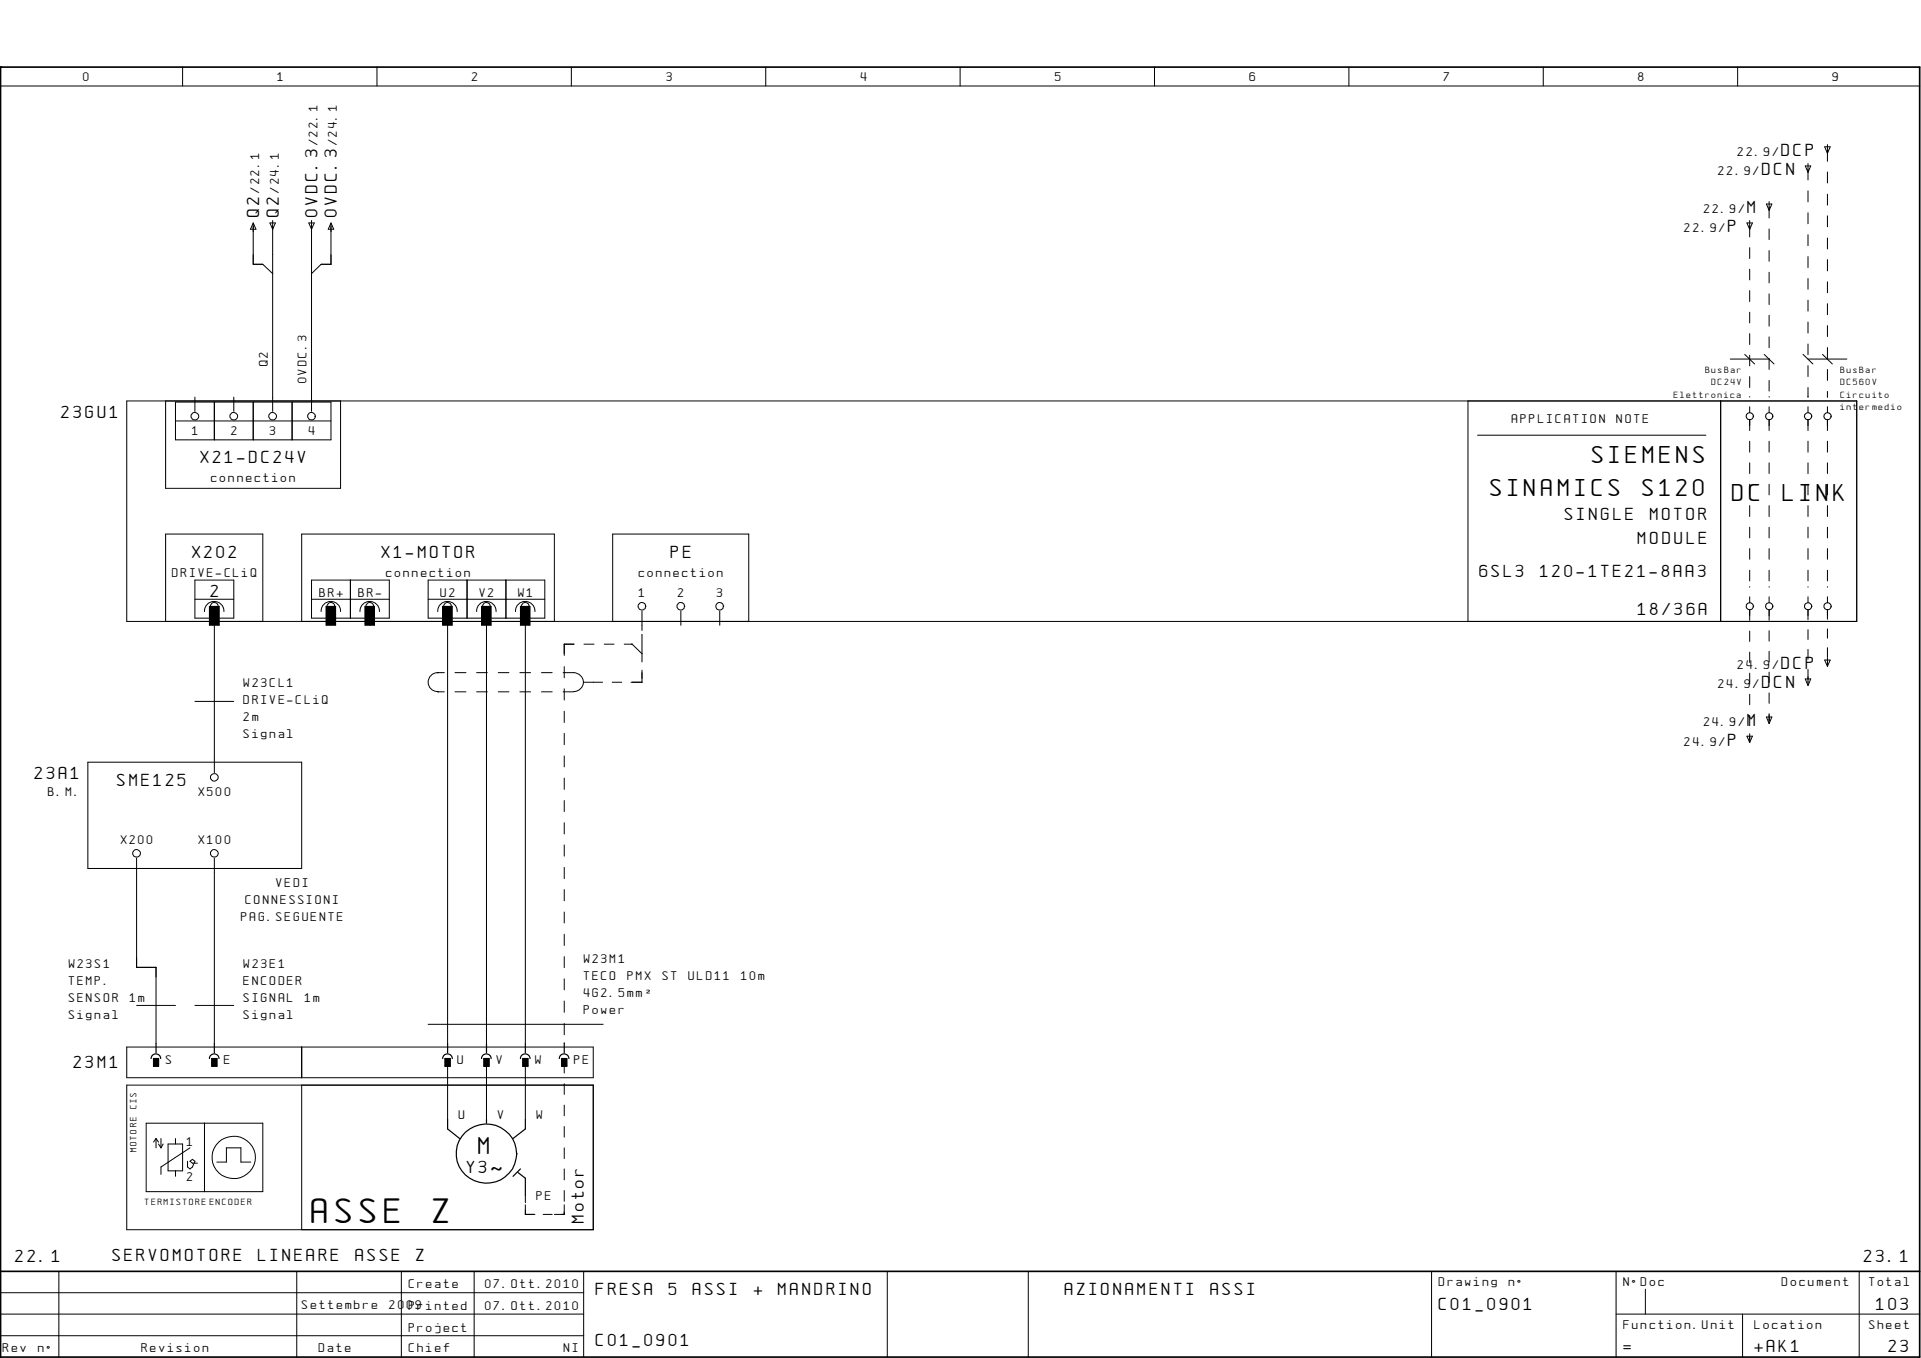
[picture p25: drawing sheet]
<svg xmlns="http://www.w3.org/2000/svg" width="297mm" height="210mm" viewBox="0 0 297 210" stroke-linecap="round" stroke-linejoin="round" font-family="sans-serif">
<defs><g id="words">
<g font-size="4.4">
<text x="48.2" y="189.1">ASSE</text>
<text x="67" y="189.1">Z</text>
</g>
<g font-size="3">
<text x="246.2" y="71.5">SIEMENS</text>
<text x="230.5" y="76.7">SINAMICS</text>
<text x="254" y="76.7">S120</text>
<text x="267.8" y="77.4">DC</text>
<text x="275.7" y="77.4">LINK</text>
<text x="74" y="178.4">M</text>
<text x="76" y="183">~</text>
</g>
<g font-size="2.2">
<text x="272.5" y="27.1">DCN</text>
<text x="275.5" y="24.1">DCP</text>
<text x="40.1" y="33.5" transform="rotate(-90 40.1 33.5)">Q2</text>
<text x="43.1" y="33.5" transform="rotate(-90 43.1 33.5)">Q2</text>
<text x="49.1" y="33.5" transform="rotate(-90 49.1 33.5)">0VDC.3</text>
<text x="52.1" y="33.5" transform="rotate(-90 52.1 33.5)">0VDC.3</text>
<text x="267.2" y="35.9">P</text>
<text x="270.2" y="33">M</text>
<text x="9.5" y="64.6">23GU1</text>
<text x="31" y="71.5">X21-DC24V</text>
<text x="242" y="80.3">SINGLE</text>
<text x="255.1" y="80.3">MOTOR</text>
<text x="29.7" y="86.2">X202</text>
<text x="59" y="86.2">X1-MOTOR</text>
<text x="103.7" y="86.2">PE</text>
<text x="228.8" y="89.2">6SL3</text>
<text x="238.2" y="89.2">120-1TE21-8AA3</text>
<text x="253.3" y="84">MODULE</text>
<text x="32.6" y="92.2">2</text>
<text x="253.3" y="95">18/36A</text>
<text x="272.5" y="106.4">DCN</text>
<text x="275.5" y="103.5">DCP</text>
<text x="270.2" y="112.3">M</text>
<text x="267.2" y="115.2">P</text>
<text x="5.3" y="120.4">23A1</text>
<text x="18.1" y="121.5">SME125</text>
<text x="11.3" y="165.1">23M1</text>
<text x="72.2" y="181.3">Y3</text>
<text x="90.3" y="189.1" transform="rotate(-90 90.3 189.1)">Motor</text>
<text x="2.4" y="195.1">22.1</text>
<text x="17.4" y="194.9">SERVOMOTORE</text>
<text x="39.9" y="194.9">LINEARE</text>
<text x="54.9" y="194.9">ASSE</text>
<text x="64.3" y="194.9">Z</text>
<text x="288.2" y="195.1">23.1</text>
<text x="92.2" y="200.2">FRESA</text>
<text x="103.4" y="200.2">5</text>
<text x="107.1" y="200.2">ASSI</text>
<text x="116.5" y="200.2">+</text>
<text x="120.3" y="200.2">MANDRINO</text>
<text x="164.6" y="200.2">AZIONAMENTI</text>
<text x="187.2" y="200.2">ASSI</text>
<text x="222.5" y="202.4">C01_0901</text>
<text x="290.1" y="202.4">103</text>
<text x="92.2" y="208">C01_0901</text>
<text x="251" y="209">=</text>
<text x="271.3" y="209">+AK1</text>
<text x="292" y="209">23</text>
</g>
<g font-size="1.5">
<text x="12.9" y="12.6">0</text>
<text x="42.9" y="12.6">1</text>
<text x="73" y="12.6">2</text>
<text x="103" y="12.6">3</text>
<text x="133.1" y="12.6">4</text>
<text x="163.1" y="12.6">5</text>
<text x="193.2" y="12.6">6</text>
<text x="223.3" y="12.6">7</text>
<text x="253.3" y="12.6">8</text>
<text x="283.3" y="12.6">9</text>
<text x="49.1" y="22.4" transform="rotate(-90 49.1 22.4)">/22.1</text>
<text x="52.1" y="22.4" transform="rotate(-90 52.1 22.4)">/24.1</text>
<text x="40.1" y="29.8" transform="rotate(-90 40.1 29.8)">/22.1</text>
<text x="43.1" y="29.8" transform="rotate(-90 43.1 29.8)">/24.1</text>
<text x="265.7" y="27.1">22.9/</text>
<text x="268.7" y="24.1">22.9/</text>
<text x="260.4" y="35.9">22.9/</text>
<text x="263.4" y="33">22.9/</text>
<text x="41.4" y="56.6" transform="rotate(-90 41.4 56.6)">Q2</text>
<text x="47.4" y="59.3" transform="rotate(-90 47.4 59.3)">0VDC.3</text>
<text x="233.8" y="65.3">APPLICATION</text>
<text x="250" y="65.3">NOTE</text>
<text x="29.7" y="67.3">1</text>
<text x="35.7" y="67.3">2</text>
<text x="41.7" y="67.3">3</text>
<text x="47.7" y="67.3">4</text>
<text x="32.6" y="74.5">connection</text>
<text x="26.6" y="89.2">DRIVE-CLiQ</text>
<text x="59.7" y="89.2">connection</text>
<text x="98.8" y="89.2">connection</text>
<text x="49.4" y="92.2">BR+</text>
<text x="55.4" y="92.2">BR-</text>
<text x="68.1" y="92.2">U2</text>
<text x="74.1" y="92.2">V2</text>
<text x="80.1" y="92.2">W1</text>
<text x="98.8" y="92.2">1</text>
<text x="104.8" y="92.2">2</text>
<text x="110.8" y="92.2">3</text>
<text x="37.7" y="106.2">W23CL1</text>
<text x="265.7" y="106.4">24.9/</text>
<text x="268.7" y="103.5">24.9/</text>
<text x="37.7" y="108.8">DRIVE-CLiQ</text>
<text x="37.7" y="111.5">2m</text>
<text x="263.4" y="112.3">24.9/</text>
<text x="37.7" y="114.1">Signal</text>
<text x="260.4" y="115.2">24.9/</text>
<text x="7.4" y="123">B.M.</text>
<text x="30.7" y="123.1">X500</text>
<text x="18.7" y="130.5">X200</text>
<text x="30.7" y="130.5">X100</text>
<text x="42.7" y="137.1">VEDI</text>
<text x="37.3" y="142.4">PAG.SEGUENTE</text>
<text x="38" y="139.7">CONNESSIONI</text>
<text x="10.6" y="149.6">W23S1</text>
<text x="37.7" y="149.6">W23E1</text>
<text x="90.3" y="148.8">W23M1</text>
<text x="10.6" y="152.2">TEMP.</text>
<text x="10.6" y="154.8">SENSOR</text>
<text x="20.1" y="154.8">1m</text>
<text x="37.7" y="152.2">ENCODER</text>
<text x="37.7" y="154.8">SIGNAL</text>
<text x="47.1" y="154.8">1m</text>
<text x="90.3" y="151.5">TECO</text>
<text x="90.3" y="154.1">4G2.5mmý</text>
<text x="97" y="151.5">PMX</text>
<text x="102.4" y="151.5">ST</text>
<text x="106.5" y="151.5">ULD11</text>
<text x="114.6" y="151.5">10m</text>
<text x="10.6" y="157.5">Signal</text>
<text x="37.7" y="157.5">Signal</text>
<text x="90.3" y="156.8">Power</text>
<text x="25.7" y="164.5">S</text>
<text x="34.7" y="164.5">E</text>
<text x="70.7" y="164.5">U</text>
<text x="76.7" y="164.5">V</text>
<text x="82.8" y="164.5">W</text>
<text x="88.8" y="164.5">PE</text>
<text x="70.9" y="173">U</text>
<text x="77" y="173">V</text>
<text x="83" y="173">W</text>
<text x="28.9" y="177.1">1</text>
<text x="28.9" y="182.5">2</text>
<text x="83" y="185.5">PE</text>
<text x="46.7" y="202.4">Settembre</text>
<text x="60.2" y="202.4">2009</text>
<text x="63.2" y="199.1">Create</text>
<text x="63.2" y="202.4">Printed</text>
<text x="75" y="199.1">07.Ott.2010</text>
<text x="75" y="202.4">07.Ott.2010</text>
<text x="222.5" y="198.8">Drawing</text>
<text x="233.3" y="198.8">nø</text>
<text x="251" y="198.8">NøDoc</text>
<text x="275.5" y="198.8">Document</text>
<text x="289" y="198.8">Total</text>
<text x=".5" y="209">Rev</text>
<text x="5.9" y="209">nø</text>
<text x="21.9" y="209">Revision</text>
<text x="49.3" y="209">Date</text>
<text x="63.2" y="205.8">Project</text>
<text x="63.2" y="209">Chief</text>
<text x="87.2" y="209">NI</text>
<text x="251" y="205.4">Function.Unit</text>
<text x="271.3" y="205.4">Location</text>
<text x="289" y="205.4">Sheet</text>
</g>
<g font-size="1.1">
<text x="263.7" y="57.7">BusBar</text>
<text x="264.7" y="59.6">DC24V</text>
<text x="284.6" y="57.7">BusBar</text>
<text x="284.6" y="59.6">DC560V</text>
<text x="258.8" y="61.5">Elettronica</text>
<text x="284.6" y="61.5">Circuito</text>
<text x="284.6" y="63.4">intermedio</text>
<text x="21.1" y="171.4" transform="rotate(-90 21.1 171.4)">CIS</text>
<text x="21.1" y="178.1" transform="rotate(-90 21.1 178.1)">MOTORE</text>
<text x="22.4" y="186.3">TERMISTORE ENCODER</text>
</g>
</g></defs>
<path d="M.1 10.4h.1M.1 10.4h296.7v199.4h-296.7zM.1 196.5h296.7" fill="none" stroke="#000" stroke-width=".26"/>
<g fill="none" stroke="#000" stroke-width=".15">
<path d="M.1 13.3h296.7M28.2 10.4v2.9M58.3 10.4v2.9M88.3 10.4v2.9M118.4 10.4v2.9M148.5 10.4v2.9M178.5 10.4v2.9M208.6 10.4v2.9M238.6 10.4v2.9M268.7 10.4v2.9M39.2 34.5v6.4h1.4l1.6 1.4M39.2 34.5l.4 .9h-.9z"/>
<path d="M41.7 34.5h.9l-.4 .9zM42.2 34.1v29.5M47.7 34.5h.9l-.4 .9zM48.2 34.1v29.5M51.2 34.5v6.4h-1.5l-1.5 1.4M51.2 34.5l.4 .9h-.8zM270.1 34.5h.9l-.5 .9zM270.5 34.1v2.5M270.5 38.3v1.7M273.1 31.5h.9l-.4 1zM273.6 31.2v2.5M273.6 35.4v1.6"/>
<path d="M273.6 38.7v1.7M279.1 25.7h.9l-.4 .9zM279.6 25.3v2.5M279.6 29.5v1.7M279.6 32.9v1.7M279.6 36.3v1.7M279.6 39.7v1.7M282.1 22.7h.9l-.4 1zM282.6 22.4v2.5M282.6 26.6v1.7M282.6 30v1.7M282.6 33.4v1.7"/>
<path d="M282.6 36.8v1.7M267.5 55.5h6.1M269.8 54.8l1.5 1.5M270.5 41.6v1.7M270.5 44.9v1.7M270.5 48.3v1.6M270.5 51.6v1.7M270.5 54.9v1.7M270.5 58.2v1.7M272.8 54.8l1.5 1.5M273.6 42.1v1.6M273.6 45.4v1.7"/>
<path d="M273.6 48.7v1.7M273.6 52.1v1.7M273.6 55.4v1.7M273.6 58.8v1.7M278.8 54.8l1.5 1.5M279.6 43.1v1.6M279.6 46.4v1.7M279.6 49.8v1.7M279.6 53.2v1.6M279.6 56.5v1.7M279.6 59.9v1.5M279.6 55.5h6"/>
<path d="M281.8 54.8l1.5 1.5M282.6 40.1v1.8M282.6 43.6v1.7M282.6 46.9v1.7M282.6 50.3v1.7M282.6 53.7v1.7M282.6 57.1v1.7M19.6 62h267.5v34.1h-267.5zM25.6 62v13.5h27.1v-13.5M27.1 62.1h24.1v5.9h-24.1zM27.1 65.1h24.1M30.1 61.4v2.2"/>
<path d="M33.1 62.1v5.9M36.1 61.4v2.2M39.2 62.1v5.9M45.2 62.1v5.9M227 62v34.1M228.5 67.3h35.3M266.1 62v34.1M270.5 61.3v.1M270.5 62.9v.9M270.5 64.9v1.6M270.5 68.2v1.7M270.5 71.5v1.7"/>
<path d="M270.5 74.8v1.7M270.5 78.1v1.7M273.6 61.3v.1M273.6 62.9v.9M273.6 64.9v1.6M273.6 68.2v1.7M273.6 71.5v1.7M273.6 74.8v1.7M273.6 78.1v1.7M279.6 62.9v.9M279.6 64.9v1.6M279.6 68.2v1.7"/>
<path d="M279.6 71.5v1.7M279.6 74.8v1.7M279.6 78.1v1.7M282.6 60.5v.9M282.6 62.9v.9M282.6 64.9v1.6M282.6 68.2v1.7M282.6 71.5v1.7M282.6 74.8v1.7M282.6 78.1v1.7M25.6 96.1v-13.5h15v13.5M30.1 89.7h6v5.8h-6z"/>
<path d="M30.1 92.6h6M31.6 94.5a1.5 1.5 0 0 1 1.5-1.5 1.5 1.5 0 0 1 1.5 1.5M32.4 93.7h1.5v2.9h-1.5zM33.1 94.4v25M46.6 96.1v-13.5h39.1v13.5M48.2 89.7h12v5.8h-12zM48.2 92.6h12M49.7 94.5a1.5 1.5 0 0 1 1.5-1.5 1.5 1.5 0 0 1 1.5 1.5M50.4 93.7h1.5v2.9h-1.5zM51.2 94.4v2.2M54.2 89.7v5.8M55.7 94.5a1.5 1.5 0 0 1 1.5-1.5 1.5 1.5 0 0 1 1.5 1.5"/>
<path d="M56.4 93.7h1.5v2.9h-1.5zM57.2 94.4v2.2M66.2 92.6h18M66.2 89.7h18v5.8h-18zM67.7 94.5a1.5 1.5 0 0 1 1.5-1.5 1.5 1.5 0 0 1 1.5 1.5M68.4 93.7h1.5v2.9h-1.5zM69.2 94.4v66.9M72.2 89.7v5.8M73.7 94.5a1.5 1.5 0 0 1 1.5-1.5 1.5 1.5 0 0 1 1.5 1.5M74.5 93.7h1.4v2.9h-1.4zM75.2 94.4v66.9M78.2 89.7v5.8"/>
<path d="M79.7 94.5a1.5 1.5 0 0 1 1.5-1.5 1.5 1.5 0 0 1 1.5 1.5M80.5 93.7h1.5v2.9h-1.5zM81.2 94.4v66.9M88.8 99.6h-1.6v1.7M90.3 99.6h1.6M93.4 99.6h1.6M94.7 96.1v-13.5h21.1v13.5M96.5 99.6h1.2l1.6 1.4M99.3 94.4v3.1M99.3 98.1v4.2M105.3 94.4v2.2M111.3 94.4v2.2"/>
<path d="M270.5 81.5v1.6M270.5 84.8v1.6M270.5 88.1v1.7M270.5 90.7v.1M270.5 92.2v1M270.5 94.3v1.6M270.5 97.5v1.6M273.6 81.5v1.6M273.6 84.8v1.6M273.6 88.1v1.7M273.6 90.7v.1M273.6 92.2v1"/>
<path d="M273.6 94.3v1.6M273.6 97.5v1.6M279.6 81.5v1.6M279.6 84.8v1.6M279.6 88.1v1.7M279.6 90.7v.1M279.6 92.2v1M279.6 94.3v1.5M279.6 97.3v1.5M282.6 81.5v1.6M282.6 84.8v1.6M282.6 88.1v1.7"/>
<path d="M282.6 90.7v.1M282.6 92.2v1M282.6 94.3v1.4M282.6 97.2v1.4M13.6 117.8h33v16.4h-33zM30.1 108.4h6M67.7 106.9h1M68.7 104h-1a1.46 1.46 0 0 0-1.5 1.4 1.46 1.46 0 0 0 1.5 1.5M70.4 106.9h1.6M70.4 104h1.6M73.7 106.9h1.7M73.7 104h1.7"/>
<path d="M77 106.9h1.7M77 104h1.7M80.4 106.9h1.6M80.4 104h1.6M83.7 106.9h1.7M83.7 104h1.7M87.1 104h1.6a1.46 1.46 0 0 1 1.5 1.4 1.46 1.46 0 0 1-1.5 1.5M87.1 106.9h1.6M87.2 103v1.8M87.2 106.5v1.7M87.2 109.9v1.8M87.2 113.4v1.7"/>
<path d="M87.2 116.8v1.7M90.3 105.5h2.9M94.7 105.5h1.4M99.3 103.6v1.9h-1.7M270.1 113.8h.9l-.5 1zM270.5 100.8v1.6M270.5 104.1v1.6M270.5 107.3v1.6M270.5 110.6v1.6M270.5 113.4v1.3M273.1 110.8h.9l-.4 1zM273.6 100.7v1.6"/>
<path d="M273.6 103.9v1.6M273.6 107.1v1.6M273.6 110.3v1.5M279.1 104.9h.9l-.4 1.1zM279.6 100.4v1.5M279.6 103.5v2.4M282.1 102h.9l-.4 1zM282.6 100.1v1.5M282.6 101.6v1.4M21.1 132.6v16.9h3v11.8M33.1 132.6v28.7M87.2 120.3v1.7"/>
<path d="M87.2 123.7v1.7M87.2 127.2v1.7M87.2 130.6v1.7M87.2 134.1v1.7M87.2 137.5v1.7M21.1 155.4h6M30.1 155.4h6M66.2 158.3h27.1M87.2 141v1.7M87.2 144.4v1.7M87.2 147.9v1.7M87.2 151.3v1.7"/>
<path d="M87.2 154.7v1.8M87.2 158.2v1.7M19.6 161.8h72.1v4.8h-72.1zM19.6 167.7h72.1v22.4h-72.1zM22.6 173.6h18v10.6h-18zM24.1 176v1.4M24.1 176l.4 .5M24.1 176l-.4 .5M24.5 176.8l.4 .6M24.9 176v1.4M25.2 176.8l-.3 .6M26 176.8h2.2v4.2h-2.2z"/>
<path d="M27.1 176v.8M29 179.5v.9l.4 .3 .4-.3 .3-.9-.3-.3-.4 .3 .4 .3h.7M29.4 177.4l-4.5 3v1.1M31.6 173.6v10.6M33.5 179.6h1.5v-2.2h2.3v2.2h1.5M33.8 176.5a3.3 3.3 0 0 1 5.3 .9 3.3 3.3 0 0 1-2.5 4.8 3.3 3.3 0 0 1-3.5-1.8 3.3 3.3 0 0 1 .7-3.9zM46.6 161.8v4.8M46.6 167.7v22.4M69.2 164.2v8.8M75.2 164.2v8.8M81.2 164.2v8.8M87.2 161.2v.1"/>
<path d="M87.2 164.2v1.7M87.2 167.5v1.7M87.2 170.8v1.7M87.2 174.1v1.7M87.2 177.4v1.7M.1 196.9v12.9M.1 199.8h90.2M9.1 196.5v13.3M27.1 181v.8M45.9 196.5v13.3M62.1 196.5v13.3M73.3 196.5v13.3"/>
<path d="M81.2 184.8v1.1M81.2 186.2v1.5h1.5M84 187.7h1.4M87.2 180.7v1.7M87.2 184v1.7M87.2 186.2v1.5h-1.5M90.3 196.5v13.3M137.2 196.5v13.3M159 196.5v13.3M221.4 196.5v13.3M249.9 196.5v13.3M254.4 199.3v3.8"/>
<path d="M287.5 196.5v13.3M.1 203.1h90.2M.1 206.5h90.2M249.9 203.1h46.9M269.4 203.1v6.7"/>
<circle cx="30.1" cy="64.3" r=".59"/>
<circle cx="36.2" cy="64.3" r=".59"/>
<circle cx="42.2" cy="64.3" r=".59"/>
<circle cx="48.2" cy="64.3" r=".59"/>
<circle cx="270.6" cy="64.3" r=".57"/>
<circle cx="273.6" cy="64.3" r=".57"/>
<circle cx="279.6" cy="64.3" r=".57"/>
<circle cx="282.6" cy="64.3" r=".57"/>
<circle cx="33.1" cy="93.7" r=".59"/>
<circle cx="51.2" cy="93.7" r=".59"/>
<circle cx="57.2" cy="93.7" r=".59"/>
<circle cx="69.2" cy="93.7" r=".59"/>
<circle cx="75.2" cy="93.7" r=".59"/>
<circle cx="81.2" cy="93.7" r=".59"/>
<circle cx="99.3" cy="93.7" r=".59"/>
<circle cx="105.3" cy="93.7" r=".59"/>
<circle cx="111.3" cy="93.7" r=".59"/>
<circle cx="270.6" cy="93.7" r=".56"/>
<circle cx="273.6" cy="93.7" r=".56"/>
<circle cx="279.6" cy="93.7" r=".56"/>
<circle cx="282.6" cy="93.7" r=".56"/>
<circle cx="21.1" cy="131.9" r=".59"/>
<circle cx="33.1" cy="131.9" r=".59"/>
<circle cx="33.1" cy="120.2" r=".59"/>
</g>
<g fill="none" stroke="#000" stroke-width=".19">
<path d="M23.4 163.6a.74 .74 0 0 1 .7-.7 .74 .74 0 0 1 .7 .7M23.7 163.6h.8v1.2h-.8zM24.1 161.3v1.4M32.4 163.6a.74 .74 0 0 1 .7-.7 .74 .74 0 0 1 .8 .7M32.8 163.6h.7v1.2h-.7zM33.1 161.3v1.4M68.4 163.6a.74 .74 0 0 1 .8-.7 .74 .74 0 0 1 .7 .7M68.8 163.6h.8v1.2h-.8zM69.2 161.3v1.4M69.2 173v1.5l1.9 1.5M72 175a4.7 4.7 0 0 1 5.4-.8 4.7 4.7 0 0 1 2.4 4.9 4.7 4.7 0 0 1-6 3.6 4.7 4.7 0 0 1-2.8-6.4zM74.5 163.6a.74 .74 0 0 1 .7-.7 .74 .74 0 0 1 .7 .7"/>
<path d="M74.8 163.6h.8v1.2h-.8zM75.2 161.3v1.4M75.2 173v.6M80.5 163.6a.74 .74 0 0 1 .7-.7 .74 .74 0 0 1 .8 .7M80.9 163.6h.7v1.2h-.7zM81.2 173v1.5l-1.9 1.5M81.2 161.3v1.4M86.5 163.6a.74 .74 0 0 1 .7-.7 .74 .74 0 0 1 .8 .7M86.9 163.6h.7v1.2h-.7zM87.2 161.3v1.4M80.1 181.2l1.1 .9v2.7M80.5 180.7l-1.2 1.1"/>
</g>
<path d="M32.4 93.7h1.5v2.9h-1.5zM50.4 93.7h1.5v2.9h-1.5zM56.4 93.7h1.5v2.9h-1.5zM68.4 93.7h1.5v2.9h-1.5zM74.5 93.7h1.4v2.9h-1.4zM80.5 93.7h1.5v2.9h-1.5zM23.7 163.6h.8v1.2h-.8zM32.8 163.6h.7v1.2h-.7zM68.8 163.6h.8v1.2h-.8zM74.8 163.6h.8v1.2h-.8zM80.9 163.6h.7v1.2h-.7zM86.9 163.6h.7v1.2h-.7z" fill="#000"/>
<use href="#words"/>
</svg>
